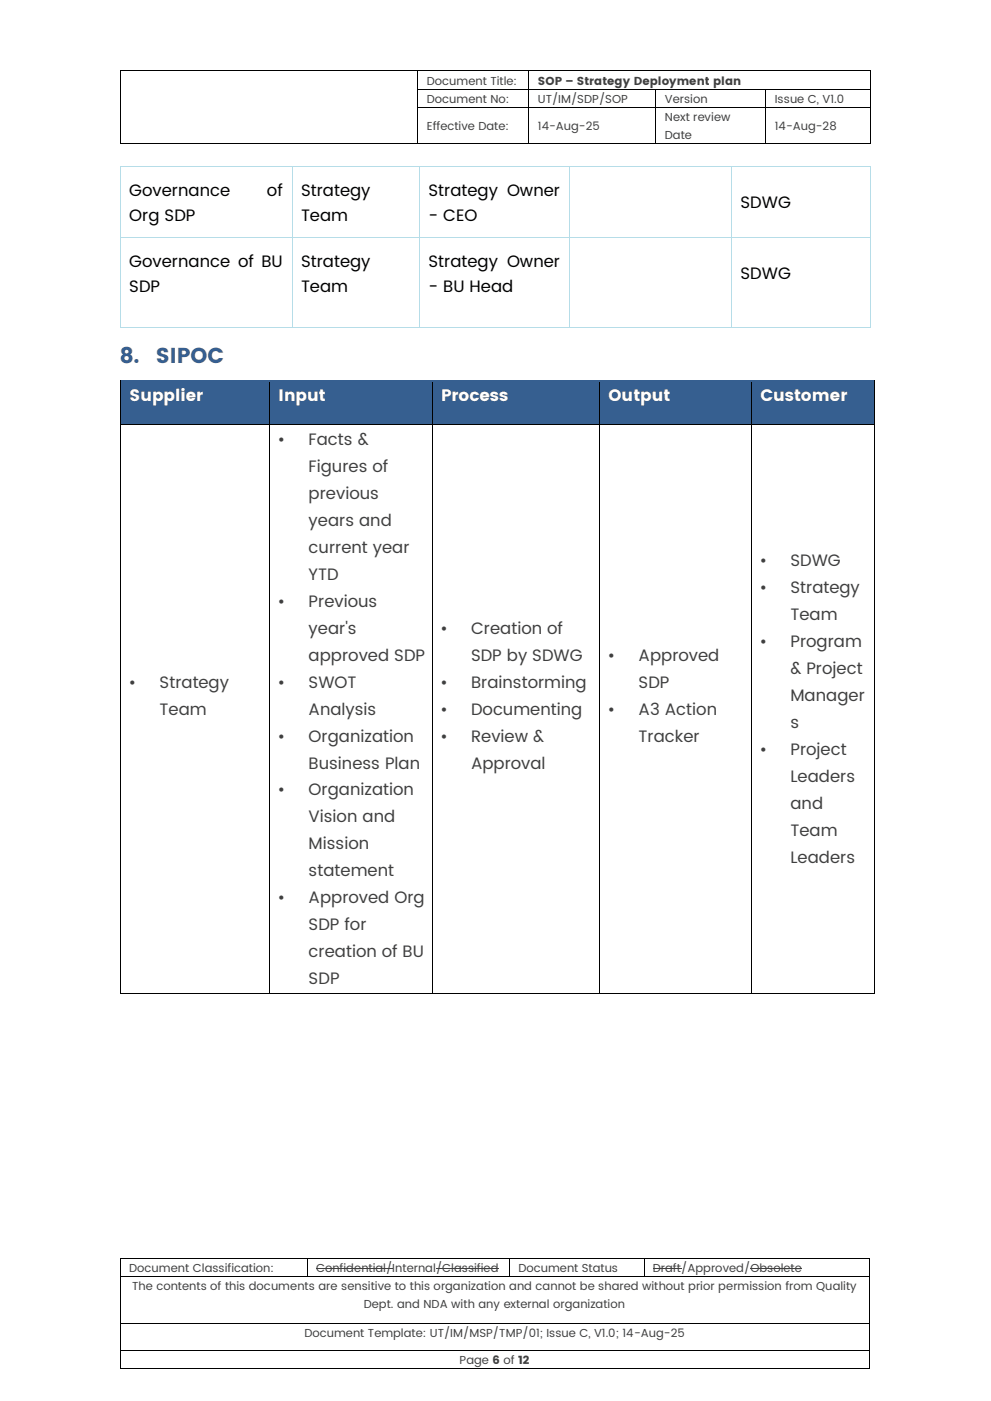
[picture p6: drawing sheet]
<svg xmlns="http://www.w3.org/2000/svg" width="210mm" height="297mm" viewBox="0 0 210 297" stroke-linecap="round" stroke-linejoin="round" font-family="sans-serif">
<defs><g id="words">
<g font-size="4.6" fill="#365f91">
<text x="25.4" y="77">8.</text>
<text x="33" y="77">SIPOC</text>
</g>
<g font-size="3.5">
<text x="27.4" y="41.5">Governance</text>
<text x="56.6" y="41.5">of</text>
<text x="63.8" y="41.5">Strategy</text>
<text x="90.8" y="41.5">Strategy Owner</text>
<text x="27.4" y="46.8">Org SDP</text>
<text x="63.8" y="46.8">Team</text>
<text x="90.8" y="46.8">- CEO</text>
<text x="157" y="44.2">SDWG</text>
<text x="27.4" y="56.5">Governance of BU</text>
<text x="63.8" y="56.5">Strategy</text>
<text x="90.8" y="56.5">Strategy Owner</text>
<text x="157" y="59.1">SDWG</text>
<text x="27.4" y="61.8">SDP</text>
<text x="63.8" y="61.8">Team</text>
<text x="90.8" y="61.8">- BU Head</text>
</g>
<g font-size="3.5" fill="#fff">
<text x="27.5" y="85.1">Supplier</text>
<text x="59.1" y="85.1">Input</text>
<text x="93.5" y="85.1">Process</text>
<text x="129" y="85.1">Output</text>
<text x="161.2" y="85.1">Customer</text>
</g>
<g font-size="3.5" fill="#3f3f3f">
<text x="59.1" y="94.3">•</text>
<text x="65.4" y="94.3">Facts &amp;</text>
<text x="65.4" y="100.1">Figures of</text>
<text x="65.4" y="105.8">previous</text>
<text x="65.4" y="111.5">years and</text>
<text x="65.4" y="117.2">current year</text>
<text x="65.4" y="122.9">YTD</text>
<text x="161.2" y="120">•</text>
<text x="161.2" y="125.7">•</text>
<text x="167.5" y="120">SDWG</text>
<text x="167.5" y="125.7">Strategy</text>
<text x="59.1" y="128.6">•</text>
<text x="65.4" y="128.6">Previous</text>
<text x="167.5" y="131.5">Team</text>
<text x="65.4" y="134.3">year's</text>
<text x="93.5" y="134.3">•</text>
<text x="99.8" y="134.3">Creation of</text>
<text x="161.2" y="137.2">•</text>
<text x="167.5" y="137.2">Program</text>
<text x="65.4" y="140.1">approved SDP</text>
<text x="99.8" y="140.1">SDP by SDWG</text>
<text x="129" y="140.1">•</text>
<text x="135.4" y="140.1">Approved</text>
<text x="167.5" y="142.9">&amp; Project</text>
<text x="27.5" y="145.8">•</text>
<text x="33.8" y="145.8">Strategy</text>
<text x="59.1" y="145.8">•</text>
<text x="65.4" y="145.8">SWOT</text>
<text x="93.5" y="145.8">•</text>
<text x="99.8" y="145.8">Brainstorming</text>
<text x="135.4" y="145.8">SDP</text>
<text x="167.5" y="148.6">Manager</text>
<text x="33.8" y="151.5">Team</text>
<text x="65.4" y="151.5">Analysis</text>
<text x="93.5" y="151.5">•</text>
<text x="99.8" y="151.5">Documenting</text>
<text x="129" y="151.5">•</text>
<text x="135.4" y="151.5">A3 Action</text>
<text x="167.5" y="154.3">s</text>
<text x="59.1" y="157.2">•</text>
<text x="65.4" y="157.2">Organization</text>
<text x="93.5" y="157.2">•</text>
<text x="99.8" y="157.2">Review &amp;</text>
<text x="135.4" y="157.2">Tracker</text>
<text x="161.2" y="160">•</text>
<text x="167.5" y="160">Project</text>
<text x="65.4" y="162.9">Business Plan</text>
<text x="99.8" y="162.9">Approval</text>
<text x="167.5" y="165.8">Leaders</text>
<text x="59.1" y="168.6">•</text>
<text x="65.4" y="168.6">Organization</text>
<text x="167.5" y="171.5">and</text>
<text x="65.4" y="174.3">Vision and</text>
<text x="167.5" y="177.1">Team</text>
<text x="65.4" y="180">Mission</text>
<text x="65.4" y="185.7">statement</text>
<text x="167.5" y="182.9">Leaders</text>
<text x="59.1" y="191.5">•</text>
<text x="65.4" y="191.5">Approved Org</text>
<text x="65.4" y="197.2">SDP for</text>
<text x="65.4" y="202.9">creation of BU</text>
<text x="65.4" y="208.6">SDP</text>
</g>
<g font-size="2.5" fill="#3f3f3f">
<text x="90.5" y="17.9">Document Title:</text>
<text x="114" y="17.9">SOP – Strategy Deployment plan</text>
<text x="90.5" y="21.8">Document No:</text>
<text x="114" y="21.8">UT/IM/SDP/SOP</text>
<text x="141" y="21.8">Version</text>
<text x="164.2" y="21.8">Issue C, V1.0</text>
<text x="90.5" y="27.6">Effective Date:</text>
<text x="114" y="27.6">14-Aug-25</text>
<text x="141" y="25.7">Next review</text>
<text x="141" y="29.4">Date</text>
<text x="164.2" y="27.6">14-Aug-28</text>
<text x="27.4" y="269.6">Document Classification:</text>
<text x="67" y="269.6">Confidential/Internal/Classified</text>
<text x="109.9" y="269.6">Document Status</text>
<text x="138.4" y="269.6">Draft/Approved/Obsolete</text>
<text x="28" y="273.5">The contents of this documents are sensitive to this organization and cannot be shared without prior permission from Quality</text>
<text x="77.1" y="277.2">Dept. and NDA with any external organization</text>
<text x="64.5" y="283.3">Document Template: UT/IM/MSP/TMP/01; Issue C, V1.0; 14-Aug-25</text>
<text x="97.4" y="289.1">Page 6 of 12</text>
</g>
</g></defs>
<g fill="#000">
<path d="M25.4 14.9h.2v.2h-.2z" fill-rule="evenodd"/>
<path d="M25.4 14.9h.2v.2h-.2z" fill-rule="evenodd"/>
<path d="M25.4 18.8h.2v.2h-.2z" fill-rule="evenodd"/>
<path d="M88.5 14.9h.2v.2h-.2z" fill-rule="evenodd"/>
<path d="M88.5 18.8h.2v.2h-.2z" fill-rule="evenodd"/>
<path d="M112 14.9h.2v.2h-.2z" fill-rule="evenodd"/>
<path d="M112 18.8h.2v.2h-.2z" fill-rule="evenodd"/>
<path d="M139 18.8h.1v.2h-.1z" fill-rule="evenodd"/>
<path d="M162.3 18.8h.1v.2h-.1z" fill-rule="evenodd"/>
<path d="M184.5 14.9h.2v.2h-.2z" fill-rule="evenodd"/>
<path d="M184.5 14.9h.2v.2h-.2z" fill-rule="evenodd"/>
<path d="M184.5 18.8h.2v.2h-.2z" fill-rule="evenodd"/>
<path d="M25.4 22.6h.2v.2h-.2z" fill-rule="evenodd"/>
<path d="M25.4 30.3h.2v.1h-.2z" fill-rule="evenodd"/>
<path d="M25.4 30.3h.2v.1h-.2z" fill-rule="evenodd"/>
<path d="M88.5 22.6h.2v.2h-.2z" fill-rule="evenodd"/>
<path d="M88.5 30.3h.2v.1h-.2z" fill-rule="evenodd"/>
<path d="M112 22.6h.2v.2h-.2z" fill-rule="evenodd"/>
<path d="M112 30.3h.2v.1h-.2z" fill-rule="evenodd"/>
<path d="M139 22.6h.1v.2h-.1z" fill-rule="evenodd"/>
<path d="M139 30.3h.1v.1h-.1z" fill-rule="evenodd"/>
<path d="M162.3 22.6h.1v.2h-.1z" fill-rule="evenodd"/>
<path d="M162.3 30.3h.1v.1h-.1z" fill-rule="evenodd"/>
<path d="M184.5 22.6h.2v.2h-.2z" fill-rule="evenodd"/>
<path d="M184.5 30.3h.2v.1h-.2z" fill-rule="evenodd"/>
<path d="M184.5 30.3h.2v.1h-.2z" fill-rule="evenodd"/>
<path d="M25.4 266.6h.2v.1h-.2z" fill-rule="evenodd"/>
<path d="M25.4 266.6h.2v.1h-.2z" fill-rule="evenodd"/>
<path d="M25.4 270.4h.2v.2h-.2z" fill-rule="evenodd"/>
<path d="M65 266.6h.2v.1h-.2z" fill-rule="evenodd"/>
<path d="M65 270.4h.2v.2h-.2z" fill-rule="evenodd"/>
<path d="M107.9 266.6h.2v.1h-.2z" fill-rule="evenodd"/>
<path d="M107.9 270.4h.2v.2h-.2z" fill-rule="evenodd"/>
<path d="M136.4 266.6h.2v.1h-.2z" fill-rule="evenodd"/>
<path d="M136.4 270.4h.2v.2h-.2z" fill-rule="evenodd"/>
<path d="M184.2 266.6h.2v.1h-.2z" fill-rule="evenodd"/>
<path d="M184.2 266.6h.2v.1h-.2z" fill-rule="evenodd"/>
<path d="M184.2 270.4h.2v.2h-.2z" fill-rule="evenodd"/>
<path d="M25.4 280.3h.2v.2h-.2z" fill-rule="evenodd"/>
<path d="M25.4 286.1h.2v.2h-.2z" fill-rule="evenodd"/>
<path d="M25.4 289.9h.2v.2h-.2z" fill-rule="evenodd"/>
<path d="M25.4 289.9h.2v.2h-.2z" fill-rule="evenodd"/>
<path d="M184.2 280.3h.2v.2h-.2z" fill-rule="evenodd"/>
<path d="M184.2 286.1h.2v.2h-.2z" fill-rule="evenodd"/>
<path d="M184.2 289.9h.2v.2h-.2z" fill-rule="evenodd"/>
<path d="M184.2 289.9h.2v.2h-.2z" fill-rule="evenodd"/>
</g>
<g fill="none" stroke="#000" stroke-width=".21">
<path d="M25.5 15.1v3.7M25.5 19v3.6M25.6 15h62.9M88.6 15.1v3.7M88.6 19v3.6M88.7 15h23.3M88.7 18.9h23.3M112.1 15.1v3.7M112.1 19v3.6M112.2 15h72.3M112.2 18.9h26.8M139 19v3.6"/>
<path d="M139.1 18.9h23.2M162.3 19v3.6M162.4 18.9h22.1M184.6 15.1v3.7M184.6 19v3.6M25.5 22.8v7.5M25.6 30.4h62.9M88.6 22.8v7.5M88.7 22.7h23.3M88.7 30.4h23.3M112.1 22.8v7.5M112.2 22.7h26.8"/>
<path d="M112.2 30.4h26.8M139 22.8v7.5M139.1 22.7h23.2M139.1 30.4h23.2M162.3 22.8v7.5M162.4 22.7h22.1M162.4 30.4h22.1M184.6 22.8v7.5M25.5 266.7v3.7M25.5 270.6v9.7M25.6 266.7h39.4M25.6 270.5h39.4"/>
<path d="M65.1 266.7v3.7M65.2 266.7h42.7M65.2 270.5h42.7M108 266.7v3.7M108.1 266.7h28.3M108.1 270.5h28.3M136.5 266.7v3.7M136.6 266.7h47.6M136.6 270.5h47.6M184.3 266.7v3.7M184.3 270.6v9.7M25.5 280.5v5.6"/>
<path d="M25.5 286.3v3.6M25.6 280.4h158.6M25.6 286.2h158.6M25.6 290h158.6M184.3 280.5v5.6M184.3 286.3v3.6"/>
</g>
<path d="M67 268.8h16.2M92.4 268.8h13.3M138.4 268.8h6M159.1 268.8h10.9" fill="none" stroke="#3f3f3f" stroke-width=".21"/>
<g fill="#b6dde8">
<path d="M25.4 35.1h.2v.2h-.2z" fill-rule="evenodd"/>
<path d="M25.4 35.1h.2v.2h-.2z" fill-rule="evenodd"/>
</g>
<path d="M25.6 35.2h36.3" fill="none" stroke="#b6dde8" stroke-width=".21"/>
<path d="M61.9 35.1h.1v.2h-.1z" fill-rule="evenodd" fill="#b6dde8"/>
<path d="M62 35.2h26.8" fill="none" stroke="#b6dde8" stroke-width=".21"/>
<path d="M88.8 35.1h.2v.2h-.2z" fill-rule="evenodd" fill="#b6dde8"/>
<path d="M89 35.2h31.6" fill="none" stroke="#b6dde8" stroke-width=".21"/>
<path d="M120.6 35.1h.2v.2h-.2z" fill-rule="evenodd" fill="#b6dde8"/>
<path d="M120.8 35.2h34.2" fill="none" stroke="#b6dde8" stroke-width=".21"/>
<path d="M155 35.1h.1v.2h-.1z" fill-rule="evenodd" fill="#b6dde8"/>
<path d="M155.1 35.2h29.4" fill="none" stroke="#b6dde8" stroke-width=".21"/>
<g fill="#b6dde8">
<path d="M184.5 35.1h.2v.2h-.2z" fill-rule="evenodd"/>
<path d="M184.5 35.1h.2v.2h-.2z" fill-rule="evenodd"/>
</g>
<path d="M25.5 35.3v14.9M61.9 35.3v14.9M88.9 35.3v14.9M120.7 35.3v14.9M155.1 35.3v14.9M184.6 35.3v14.9" fill="none" stroke="#b6dde8" stroke-width=".21"/>
<path d="M25.4 50.2h.2v.1h-.2z" fill-rule="evenodd" fill="#b6dde8"/>
<path d="M25.6 50.3h36.3" fill="none" stroke="#b6dde8" stroke-width=".21"/>
<path d="M61.9 50.2h.1v.1h-.1z" fill-rule="evenodd" fill="#b6dde8"/>
<path d="M62 50.3h26.8" fill="none" stroke="#b6dde8" stroke-width=".21"/>
<path d="M88.8 50.2h.2v.1h-.2z" fill-rule="evenodd" fill="#b6dde8"/>
<path d="M89 50.3h31.6" fill="none" stroke="#b6dde8" stroke-width=".21"/>
<path d="M120.6 50.2h.2v.1h-.2z" fill-rule="evenodd" fill="#b6dde8"/>
<path d="M120.8 50.3h34.2" fill="none" stroke="#b6dde8" stroke-width=".21"/>
<path d="M155 50.2h.1v.1h-.1z" fill-rule="evenodd" fill="#b6dde8"/>
<path d="M155.1 50.3h29.4" fill="none" stroke="#b6dde8" stroke-width=".21"/>
<path d="M184.5 50.2h.2v.1h-.2z" fill-rule="evenodd" fill="#b6dde8"/>
<path d="M25.5 50.3v19.1" fill="none" stroke="#b6dde8" stroke-width=".21"/>
<g fill="#b6dde8">
<path d="M25.4 69.4h.2v.2h-.2z" fill-rule="evenodd"/>
<path d="M25.4 69.4h.2v.2h-.2z" fill-rule="evenodd"/>
</g>
<path d="M61.9 50.3v19.1M25.6 69.5h36.3" fill="none" stroke="#b6dde8" stroke-width=".21"/>
<path d="M61.9 69.4h.1v.2h-.1z" fill-rule="evenodd" fill="#b6dde8"/>
<path d="M88.9 50.3v19.1M62 69.5h26.8" fill="none" stroke="#b6dde8" stroke-width=".21"/>
<path d="M88.8 69.4h.2v.2h-.2z" fill-rule="evenodd" fill="#b6dde8"/>
<path d="M120.7 50.3v19.1M89 69.5h31.6" fill="none" stroke="#b6dde8" stroke-width=".21"/>
<path d="M120.6 69.4h.2v.2h-.2z" fill-rule="evenodd" fill="#b6dde8"/>
<path d="M155.1 50.3v19.1M120.8 69.5h34.2" fill="none" stroke="#b6dde8" stroke-width=".21"/>
<path d="M155 69.4h.1v.2h-.1z" fill-rule="evenodd" fill="#b6dde8"/>
<path d="M184.6 50.3v19.1M155.1 69.5h29.4" fill="none" stroke="#b6dde8" stroke-width=".21"/>
<g fill="#b6dde8">
<path d="M184.5 69.4h.2v.2h-.2z" fill-rule="evenodd"/>
<path d="M184.5 69.4h.2v.2h-.2z" fill-rule="evenodd"/>
</g>
<g fill="#365f90">
<path d="M25.7 80.7h31.4v9.1h-31.4z" fill-rule="evenodd"/>
<path d="M27.5 81h28.6v8.5h-28.6z" fill-rule="evenodd"/>
<path d="M57.2 80.7h34.3v9.1h-34.3z" fill-rule="evenodd"/>
<path d="M59.1 81h31.5v5.7h-31.5z" fill-rule="evenodd"/>
<path d="M91.7 80.7h35.3v9.1h-35.3z" fill-rule="evenodd"/>
<path d="M93.5 81h32.6v5.7h-32.6z" fill-rule="evenodd"/>
<path d="M127.2 80.7h32v9.1h-32z" fill-rule="evenodd"/>
<path d="M129 81h29.3v8.5h-29.3z" fill-rule="evenodd"/>
<path d="M159.4 80.7h25.9v9.1h-25.9z" fill-rule="evenodd"/>
<path d="M161.2 81h23.2v8.5h-23.2z" fill-rule="evenodd"/>
</g>
<g fill="#000">
<path d="M25.5 80.7h.2v.2h-.2z" fill-rule="evenodd"/>
<path d="M25.5 89.8h.2v.5h-.2z" fill-rule="evenodd"/>
<path d="M57.1 80.7h.1v.2h-.1z" fill-rule="evenodd"/>
<path d="M57.1 89.8h.1v.5h-.1z" fill-rule="evenodd"/>
<path d="M91.5 80.7h.2v.2h-.2z" fill-rule="evenodd"/>
<path d="M91.5 89.8h.2v.5h-.2z" fill-rule="evenodd"/>
<path d="M127.1 80.7h.1v.2h-.1z" fill-rule="evenodd"/>
<path d="M127.1 89.8h.1v.5h-.1z" fill-rule="evenodd"/>
<path d="M159.2 80.7h.2v.2h-.2z" fill-rule="evenodd"/>
<path d="M159.2 89.8h.2v.5h-.2z" fill-rule="evenodd"/>
<path d="M185.3 80.7h.2v.2h-.2z" fill-rule="evenodd"/>
<path d="M185.3 89.8h.2v.5h-.2z" fill-rule="evenodd"/>
<path d="M25.5 210.6h.2v.1h-.2z" fill-rule="evenodd"/>
<path d="M25.5 210.6h.2v.1h-.2z" fill-rule="evenodd"/>
<path d="M57.1 210.6h.1v.1h-.1z" fill-rule="evenodd"/>
<path d="M91.5 210.6h.2v.1h-.2z" fill-rule="evenodd"/>
<path d="M127.1 210.6h.1v.1h-.1z" fill-rule="evenodd"/>
<path d="M159.2 210.6h.2v.1h-.2z" fill-rule="evenodd"/>
<path d="M185.3 210.6h.2v.1h-.2z" fill-rule="evenodd"/>
<path d="M185.3 210.6h.2v.1h-.2z" fill-rule="evenodd"/>
</g>
<path d="M25.6 89.7h159.8M25.7 80.8h159.6" fill="none" stroke="#365f90" stroke-width=".3"/>
<g fill="none" stroke="#000" stroke-width=".21">
<path d="M25.6 81v8.8M25.6 90.3v120.3M25.7 89.9h31.4M57.2 81v8.8M57.2 90.3v120.3M57.2 89.9h34.3M91.6 81v8.8M91.6 90.3v120.3M91.7 89.9h35.4M127.2 81v8.8M127.2 90.3v120.3M127.2 89.9h32"/>
<path d="M159.3 81v8.8M159.3 90.3v120.3M159.4 89.9h25.9M185.4 81v8.8M185.4 90.3v120.3M25.7 210.6h31.4M57.2 210.6h34.3M91.7 210.6h35.4M127.2 210.6h32M159.4 210.6h25.9"/>
</g>
<use href="#words"/>
</svg>
